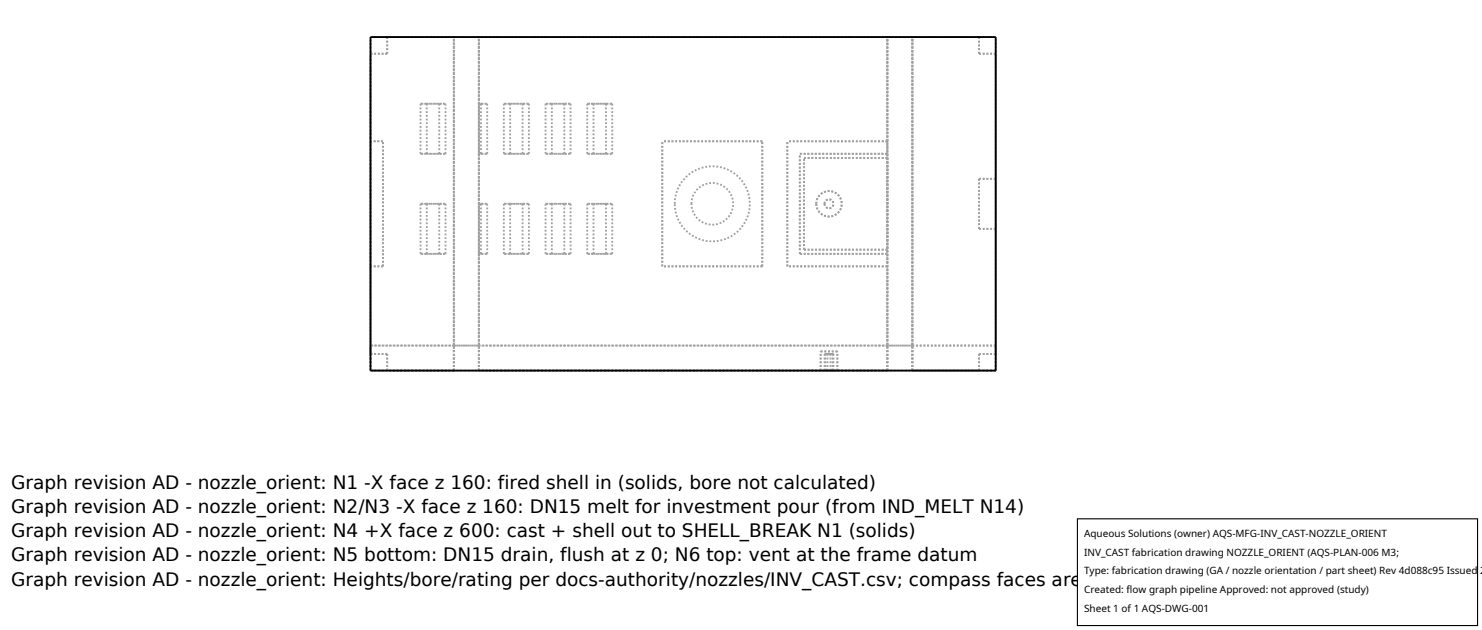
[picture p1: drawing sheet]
<svg xmlns="http://www.w3.org/2000/svg" width="212mm" height="90mm" viewBox="0 0 212 90" stroke-linecap="round" stroke-linejoin="round" font-family="sans-serif">
<defs><g id="words">
<g font-size="2.6">
<text x="1.6" y="69.8">Graph revision AD - nozzle_orient: N1 -X face z 160: fired shell in (solids, bore not calculated)</text>
<text x="1.6" y="73.3">Graph revision AD - nozzle_orient: N2/N3 -X face z 160: DN15 melt for investment pour (from IND_MELT N14)</text>
<text x="1.6" y="76.7">Graph revision AD - nozzle_orient: N4 +X face z 600: cast + shell out to SHELL_BREAK N1 (solids)</text>
<text x="1.6" y="80.2">Graph revision AD - nozzle_orient: N5 bottom: DN15 drain, flush at z 0; N6 top: vent at the frame datum</text>
<text x="1.6" y="83.6">Graph revision AD - nozzle_orient: Heights/bore/rating per docs-authority/nozzles/INV_CAST.csv; compass faces are the registered layout choice (params.json</text>
</g>
<g font-size="1.4">
<text x="154.8" y="76.6">Aqueous Solutions (owner) AQS-MFG-INV_CAST-NOZZLE_ORIENT</text>
<text x="154.8" y="79.3">INV_CAST fabrication drawing NOZZLE_ORIENT (AQS-PLAN-006 M3;</text>
<text x="154.8" y="82">Type: fabrication drawing (GA / nozzle orientation / part sheet) Rev 4d088c95 Issued 2</text>
<text x="154.8" y="84.7">Created: flow graph pipeline Approved: not approved (study)</text>
<text x="154.8" y="87.4">Sheet 1 of 1 AQS-DWG-001</text>
</g>
</g></defs>
<g fill="none" stroke="#a0a0a0" stroke-width=".26" stroke-dasharray=".3 .3" stroke-linecap="butt">
<path d="M55.3 5.3v2.4M55.3 7.7h-2.4M55.3 7.7v-2.4M60.1 14.8h.9M60.1 14.8v7.2M61 14.8h1.7M61 14.8v7.2M62.7 14.8v7.2M62.7 14.8h.9M63.6 14.8h-3.5M63.6 14.8v7.2M64.8 5.3h-11.9"/>
<path d="M64.8 5.3h-9.5M68.4 5.3h-3.6M68.4 14.8v-9.5M68.4 14.8h.3M68.4 14.8v7.2M68.7 14.8v7.2M68.7 14.8h.9M69.6 14.8h-1.2M69.6 14.8v7.2M72 14.8h.9M72 14.8v7.2M72.9 14.8h1.7"/>
<path d="M72.9 14.8v7.2M74.6 14.8v7.2M74.6 14.8h.9M75.5 14.8h-3.5M75.5 14.8v7.2M77.9 14.8h.9M77.9 14.8v7.2M78.8 14.8h1.8M78.8 14.8v7.2M80.6 14.8v7.2M80.6 14.8h.9M81.5 14.8h-3.6"/>
<path d="M81.5 14.8v7.2M83.9 14.8h.9M83.9 14.8v7.2M84.8 14.8h1.8M84.8 14.8v7.2M86.6 14.8v7.2M86.6 14.8h.8M87.4 14.8h-3.5M87.4 14.8v7.2M126.7 5.3h-58.3M130.3 5.3h-3.6M139.8 5.3h-9.5"/>
<path d="M139.8 5.3v2.4M139.8 7.7v-2.4M142.2 5.3h-11.9M142.2 7.7h-2.4M52.9 20.2v-14.9M52.9 38v-17.8M54.7 20.2h-1.8M54.7 38v-17.8M54.7 38h-1.8M60.1 29.1h.9M60.1 36.2h.9M60.1 22h.9"/>
<path d="M60.1 29.1v7.1M61 29.1h1.7M61 29.1v7.1M61 36.2h1.7M61 22h1.7M62.7 29.1v7.1M62.7 29.1h.9M62.7 36.2h.9M62.7 22h.9M63.6 29.1h-3.5M63.6 36.2h-3.5M63.6 22h-3.5"/>
<path d="M63.6 29.1v7.1M68.4 22h.3M68.4 29.1v-7.1M68.4 29.1h.3M68.4 36.2h.3M68.4 29.1v7.1M68.7 29.1v7.1M68.7 22h.9M68.7 29.1h.9M68.7 36.2h.9M69.6 22h-1.2M69.6 29.1h-1.2"/>
<path d="M69.6 36.2h-1.2M69.6 29.1v7.1M72 29.1h.9M72 36.2h.9M72 22h.9M72 29.1v7.1M72.9 29.1h1.7M72.9 36.2h1.7M72.9 29.1v7.1M72.9 22h1.7M74.6 29.1v7.1M74.6 29.1h.9"/>
<path d="M74.6 36.2h.9M74.6 22h.9M75.5 29.1h-3.5M75.5 36.2h-3.5M75.5 22h-3.5M75.5 29.1v7.1M77.9 29.1h.9M77.9 36.2h.9M77.9 22h.9M77.9 29.1v7.1M78.8 29.1h1.8M78.8 36.2h1.8"/>
<path d="M78.8 29.1v7.1M78.8 22h1.8M80.6 29.1v7.1M80.6 29.1h.9M80.6 36.2h.9M80.6 22h.9M81.5 29.1h-3.6M81.5 36.2h-3.6M81.5 22h-3.6M81.5 29.1v7.1M83.9 29.1h.9M83.9 36.2h.9"/>
<path d="M83.9 22h.9M83.9 29.1v7.1M84.8 29.1h1.8M84.8 36.2h1.8M84.8 29.1v7.1M84.8 22h1.8M86.6 29.1v7.1M86.6 29.1h.8M86.6 36.2h.8M86.6 22h.8M87.4 29.1h-3.5M87.4 36.2h-3.5"/>
<path d="M87.4 22h-3.5M87.4 29.1v7.1M94.6 38v-17.8M96.4 29.1l.1-1.1 .3-.9 .5-1 .6-.8 .8-.6 .9-.5 1-.3 1.1-.2 .9 .1 1.1 .3 1 .5 .7 .6 .7 .8 .6 1 .3 1 .1 1-.1 1.1-.3 1-.5 .9-.6 .8-.9 .7-.8 .5-1.1 .3-1 .2-1-.1-1-.3-1-.5-.9-.7-.6-.8-.5-1-.3-.9-.1-1.1M98.8 29.1l.2-1.1 .6-1 1-.6 1.1-.3 1.2 .2 .9 .7 .7 .9 .2 1.1-.2 1.2-.6 1-1 .7-1.1 .2-1.2-.2-1-.7-.6-1-.2-1.1M108.9 38v-17.8M108.9 20.2h-14.3M108.9 38h-14.3M112.4 38v-17.8M114.2 36.2h12.5M114.2 36.2v-14.2M114.2 22h12.5"/>
<path d="M114.8 35.7v-13.1M116.6 29.1l.1 .7 .4 .6 .7 .4 .6 .1 .6-.1 .7-.4 .4-.6 .1-.7-.1-.7-.4-.6-.7-.4-.6-.1-.6 .1-.7 .4-.4 .6-.1 .7M116.6 29.1l.1-.7 .4-.6 .7-.4 .6-.1 .6 .1 .7 .4 .4 .6 .1 .7-.1 .7-.4 .6-.7 .4-.6 .1-.6-.1-.7-.4-.4-.6-.1-.7M117.8 29.1l.1-.4 .5-.2 .4 .1 .2 .5-.1 .4-.5 .2-.4-.1-.2-.5M117.8 29.1l.1 .4 .5 .2 .4-.1 .2-.5-.1-.4-.5-.2-.4 .2-.2 .4M126.7 36.2v1.8M126.7 20.2v-14.9M126.7 22v14.2M126.7 20.2v1.8M126.7 22.6v13.1M126.7 38h-14.3M126.7 20.2h-14.3"/>
<path d="M126.7 36.2h-12.5M126.7 22h-12.5M126.7 22.6h-11.9M126.7 35.7h-11.9M139.8 32.7v-7.2M142.2 25.5v-17.8M142.2 32.7v-7.2M142.2 32.7h-2.4M142.2 25.5h-2.4M52.9 52.9v-14.9M52.9 50.5v-42.8M52.9 52.9v-3.6"/>
<path d="M55.3 50.5h-2.4M55.3 50.5v2.4M55.3 52.9v-2.4M64.8 52.9h-11.9M64.8 52.9h-9.5M64.8 49.3h-11.9M64.8 52.9v-3.6M64.8 49.3v-44M64.8 52.9v-47.6M68.4 52.9v-47.6M68.4 52.9v-16.7M68.4 52.9v-3.6"/>
<path d="M68.4 49.3v-44M68.4 49.3h-3.6M117.2 52.9h-48.8M117.2 52.9v-2.7M117.2 50.2h2.4M117.8 52.9h1.2M117.8 50.5h1.2M117.8 50.5v2.4M117.9 52.9h1M117.9 52.9v-2.4M117.9 50.5h1M118.2 52.9h-.4"/>
<path d="M118.2 52.9h-1M118.2 50.5v2.4M118.2 50.5h-.4M118.6 50.5h-.4M118.6 50.5v2.4M118.9 52.9h-1M118.9 50.5h-1M118.9 50.5v2.4M119 52.9h-.4M119 50.5h-.4M119 50.5v2.4M119.6 52.9h-1"/>
<path d="M119.6 52.9v-2.7M119.6 50.2h-2.4M126.7 52.9h-7.1M126.7 52.9h-58.3M126.7 52.9v-47.6M126.7 52.9v-14.9M126.7 52.9v-3.6M126.7 49.3v-44M126.7 49.3h-58.3M130.3 52.9v-47.6M130.3 49.3v-44M130.3 52.9v-3.6"/>
<path d="M130.3 49.3h-3.6M139.8 52.9h-9.5M139.8 50.5v2.4M139.8 52.9v-2.4M142.2 52.9v-47.6M142.2 50.5v-42.8M142.2 50.5v-17.8M142.2 52.9h-11.9M142.2 52.9h-89.3M142.2 50.5h-2.4M142.2 49.3h-11.9M142.2 52.9v-3.6"/>
<path d="M142.2 49.3h-89.3"/>
</g>
<path d="M52.9 5.3h89.3v47.6h-89.3z" fill="none" stroke="#000" stroke-width=".26"/>
<path d="M153.9 74.1h57.1v15.2h-57.1z" fill="#fff" stroke="#000" stroke-width=".16"/>
<use href="#words"/>
</svg>
